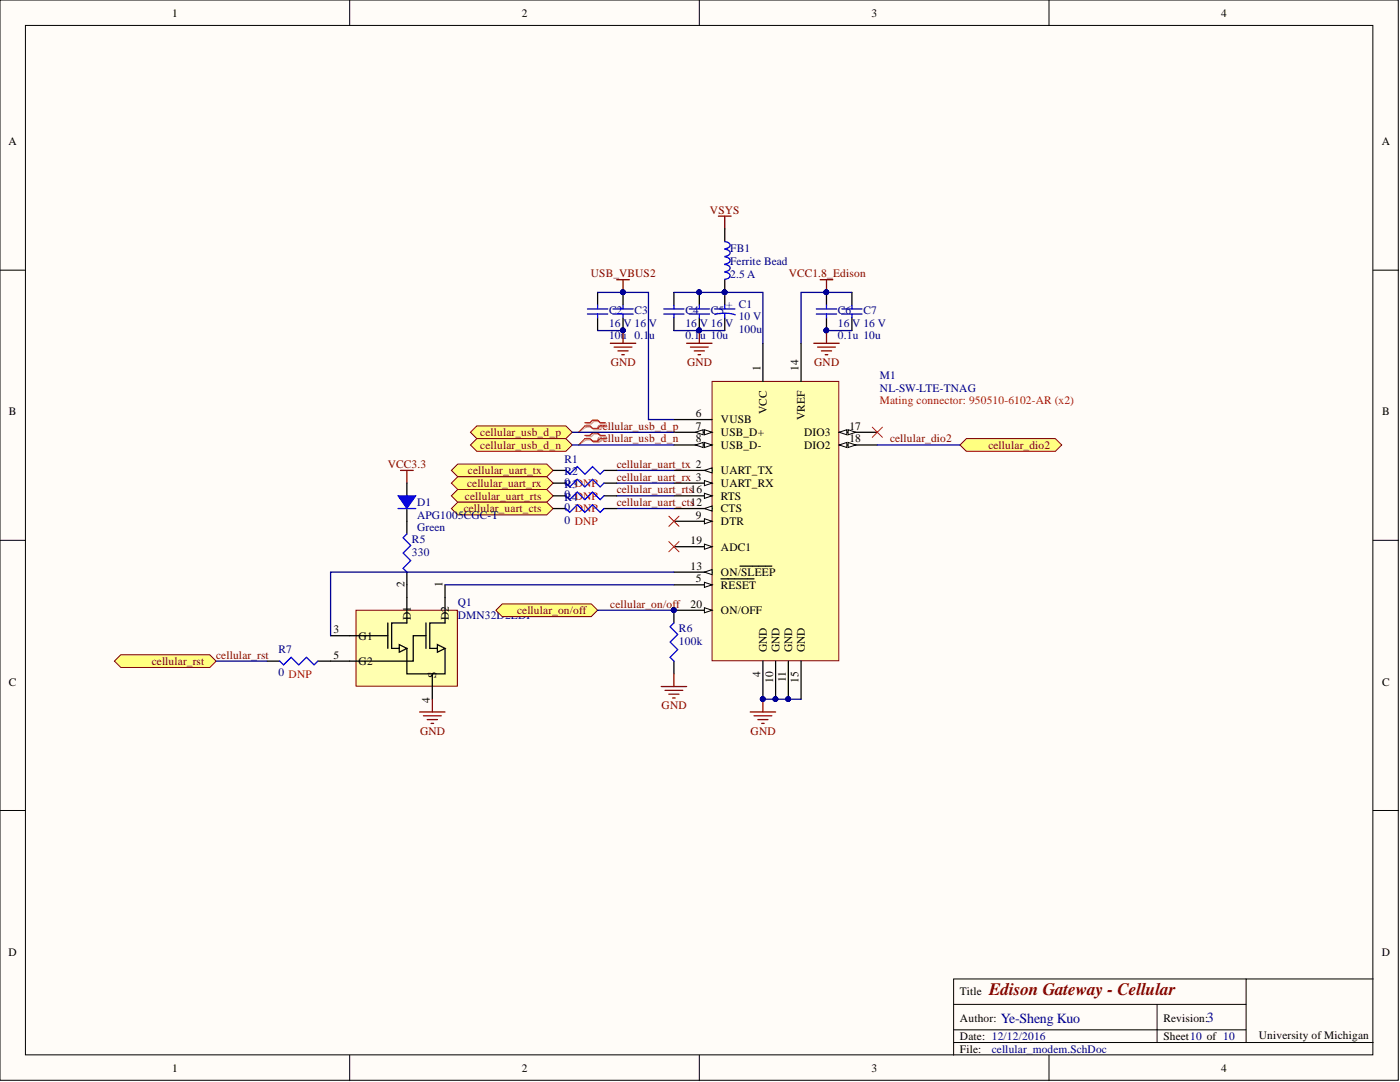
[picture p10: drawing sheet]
<svg xmlns="http://www.w3.org/2000/svg" width="279mm" height="216mm" viewBox="0 0 279 216" stroke-linecap="round" stroke-linejoin="round" font-family="sans-serif">
<defs><g id="words">
<text font-size="3.5" fill="#800000" x="197.4" y="198.6">Edison Gateway - Cellular</text>
<g font-size="2.8" fill="#000080">
<text x="240.8" y="203.9">3</text>
<text x="199.7" y="204.1">Ye-Sheng Kuo</text>
</g>
<g font-size="2.3">
<text x="34.3" y="3.3">1</text>
<text x="104.1" y="3.3">2</text>
<text x="173.9" y="3.3">3</text>
<text x="243.7" y="3.3">4</text>
<text x="1.7" y="29">A</text>
<text x="275.8" y="29">A</text>
<text x="151.7" y="74.1" transform="rotate(-90 151.7 74.1)">1</text>
<text x="159.4" y="74.1" transform="rotate(-90 159.4 74.1)">14</text>
<text x="1.8" y="82.9">B</text>
<text x="138.9" y="83.2">6</text>
<text x="153" y="82.6" transform="rotate(-90 153 82.6)">VCC</text>
<text x="160.6" y="83.7" transform="rotate(-90 160.6 83.7)">VREF</text>
<text x="275.8" y="82.9">B</text>
<text x="138.9" y="85.7">7</text>
<text x="138.9" y="88.3">8</text>
<text x="143.9" y="84.5">VUSB</text>
<text x="143.9" y="87">USB_D+</text>
<text x="143.9" y="89.6">USB_D-</text>
<text x="160.5" y="87">DIO3</text>
<text x="160.5" y="89.6">DIO2</text>
<text x="169.5" y="85.7">17</text>
<text x="169.5" y="88.3">18</text>
<text x="143.9" y="94.6">UART_TX</text>
<text x="143.9" y="97.2">UART_RX</text>
<text x="143.9" y="99.7">RTS</text>
<text x="138.9" y="103.5">9</text>
<text x="143.9" y="104.8">DTR</text>
<text x="143.9" y="102.2">CTS</text>
<text x="137.8" y="113.7">13</text>
<text x="137.8" y="108.6">19</text>
<text x="143.9" y="109.8">ADC1</text>
<text x="80.7" y="117.2" transform="rotate(-90 80.7 117.2)">2</text>
<text x="88.3" y="117.2" transform="rotate(-90 88.3 117.2)">1</text>
<text x="138.9" y="116.2">5</text>
<text x="143.9" y="117.5">RESET</text>
<text x="143.9" y="114.9">ON/SLEEP</text>
<text x="82" y="123.8" transform="rotate(-90 82 123.8)">D1</text>
<text x="89.6" y="123.8" transform="rotate(-90 89.6 123.8)">D2</text>
<text x="137.8" y="121.3">20</text>
<text x="143.9" y="122.5">ON/OFF</text>
<text x="66.6" y="126.3">3</text>
<text x="66.6" y="131.4">5</text>
<text x="71.6" y="127.6">G1</text>
<text x="153" y="130.1" transform="rotate(-90 153 130.1)">GND</text>
<text x="155.6" y="130.1" transform="rotate(-90 155.6 130.1)">GND</text>
<text x="158.1" y="130.1" transform="rotate(-90 158.1 130.1)">GND</text>
<text x="160.6" y="130.1" transform="rotate(-90 160.6 130.1)">GND</text>
<text x="1.8" y="136.8">C</text>
<text x="71.6" y="132.7">G2</text>
<text x="87" y="135.2" transform="rotate(-90 87 135.2)">S</text>
<text x="151.7" y="135.1" transform="rotate(-90 151.7 135.1)">4</text>
<text x="154.3" y="136.2" transform="rotate(-90 154.3 136.2)">10</text>
<text x="156.8" y="136.1" transform="rotate(-90 156.8 136.1)">11</text>
<text x="159.4" y="136.2" transform="rotate(-90 159.4 136.2)">15</text>
<text x="275.8" y="136.8">C</text>
<text x="85.8" y="140.2" transform="rotate(-90 85.8 140.2)">4</text>
<text x="1.7" y="190.7">D</text>
<text x="275.8" y="190.7">D</text>
<text x="191.6" y="198.6">Title</text>
<text x="191.6" y="204">Author:</text>
<text x="232.2" y="204">Revision:</text>
<text x="191.6" y="207.5">Date: 12/12/2016</text>
<text x="232.2" y="207.5">Sheet10 of 10</text>
<text x="251.2" y="207.3">University of Michigan</text>
<text x="34.3" y="213.9">1</text>
<text x="104.1" y="213.9">2</text>
<text x="173.9" y="213.9">3</text>
<text x="191.6" y="210.1">File:</text>
<text x="243.7" y="213.9">4</text>
</g>
<g font-size="2.3" fill="#800000">
<text x="141.7" y="42.6">VSYS</text>
<text x="117.9" y="55.3">USB_VBUS2</text>
<text x="157.4" y="55.3">VCC1.8_Edison</text>
<text x="121.9" y="73.1">GND</text>
<text x="137.1" y="73.1">GND</text>
<text x="162.5" y="73.1">GND</text>
<text x="95.8" y="87">cellular_usb_d_p</text>
<text x="95.8" y="89.6">cellular_usb_d_n</text>
<text x="119.3" y="85.7">cellular_usb_d_p</text>
<text x="119.3" y="88.3">cellular_usb_d_n</text>
<text x="177.6" y="88.3">cellular_dio2</text>
<text x="197.3" y="89.6">cellular_dio2</text>
<text x="77.4" y="93.4">VCC3.3</text>
<text x="93.4" y="94.6">cellular_uart_tx</text>
<text x="123.1" y="93.4">cellular_uart_tx 2</text>
<text x="123.1" y="95.9">cellular_uart_rx 3</text>
<text x="92.8" y="99.7">cellular_uart_rts</text>
<text x="93.2" y="97.2">cellular_uart_rx</text>
<text x="123.1" y="98.4">cellular_uart_rts16</text>
<text x="123.1" y="101">cellular_uart_cts12</text>
<text x="92.5" y="102.2">cellular_uart_cts</text>
<text x="103.2" y="122.5">cellular_on/off</text>
<text x="121.8" y="121.3">cellular_on/off</text>
<text x="43.1" y="131.4">cellular_rst</text>
<text x="30.3" y="132.7">cellular_rst</text>
<text x="132" y="141.6">GND</text>
<text x="83.8" y="146.6">GND</text>
<text x="149.8" y="146.6">GND</text>
</g>
<g font-size="2.3" fill="#000080">
<text x="145.7" y="50.3">FB1</text>
<text x="145.7" y="52.9">Ferrite Bead</text>
<text x="145.7" y="55.4">2.5 A</text>
<text x="121.6" y="65.2">16</text>
<text x="121.6" y="62.7">C2</text>
<text x="124.4" y="65.2">V 16</text>
<text x="126.6" y="62.7">C3</text>
<text x="129.5" y="65.2">V</text>
<text x="136.8" y="65.2">16</text>
<text x="136.8" y="62.7">C4</text>
<text x="139.6" y="65.2">V 16</text>
<text x="141.9" y="62.7">C5</text>
<text x="144.7" y="65.2">V</text>
<text x="147.4" y="63.9">10 V</text>
<text x="167.2" y="65.2">16</text>
<text x="167.2" y="62.7">C6</text>
<text x="170.1" y="65.2">V 16 V</text>
<text x="172.3" y="62.7">C7</text>
<text x="121.6" y="67.7">10u 0.1</text>
<text x="129.6" y="67.7">u</text>
<text x="136.8" y="67.7">0.1</text>
<text x="139.7" y="67.7">u 10u</text>
<text x="147.4" y="66.5">100u</text>
<text x="167.2" y="67.7">0.1u 10u</text>
<text x="175.6" y="75.6">M1</text>
<text x="175.6" y="78.1">NL-SW-LTE-TNAG</text>
<text x="112.7" y="92.3">R1</text>
<text x="112.7" y="94.9">R2</text>
<text x="83.2" y="101">D1</text>
<text x="112.7" y="96.9">0</text>
<text x="112.7" y="99.4">0</text>
<text x="112.7" y="102">0 DNP</text>
<text x="112.7" y="97.4">R3DNP</text>
<text x="112.7" y="100">R4DNP</text>
<text x="83.2" y="106">Green</text>
<text x="83.2" y="103.5">APG1005CGC-T</text>
<text x="112.7" y="104.5">0 DNP</text>
<text x="82.2" y="110.9">330</text>
<text x="82.2" y="108.3">R5</text>
<text x="91.4" y="121">Q1</text>
<text x="91.4" y="123.5">DMN32D2LDF</text>
<text x="55.6" y="130.4">R7</text>
<text x="135.5" y="128.6">100k</text>
<text x="135.5" y="126.1">R6</text>
<text x="55.6" y="135">0 DNP</text>
<text x="197.9" y="210.1">cellular_modem.SchDoc</text>
</g>
<text font-size="2.3" fill="#00f" x="144.9" y="61.4">+ C1</text>
<text font-size="2.3" fill="#f00" x="175.6" y="80.7">Mating connector: 950510-6102-AR (x2)</text>
</g></defs>
<g fill="#fffcf8" stroke="#000" stroke-width=".2">
<path d="M0 0h279.1v215.6h-279.1z"/>
<path d="M5.1 5.1h268.9v205.4h-268.9z"/>
</g>
<g fill="none" stroke="#000" stroke-width=".2">
<path d="M69.8 0v5.1M139.6 0v5.1M209.4 0v5.1M0 53.9h5.1M274.1 53.9h5M0 107.8h5.1M274.1 107.8h5M0 161.7h5.1M274.1 161.7h5M248.7 195.3h-58.4v15.3M274.1 195.3h-25.4v12.7M69.8 210.6v5"/>
<path d="M139.6 210.6v5M190.3 200.4h58.4M190.3 208h83.8M190.3 205.5h58.4M209.4 210.6v5M230.9 200.4v7.6"/>
</g>
<path d="M142.1 76.1h25.3v55.7h-25.3z" fill="#ffffb0" stroke="#800000" stroke-width=".2"/>
<path d="M152.3 68.5v7.6M134.5 93.9h7.6" fill="none" stroke="#000" stroke-width=".25"/>
<path d="M140.6 93.9l1.5-.5v1z" fill="#fffcf8"/>
<path d="M140.6 93.9l1.5-.5v1z" fill="none" stroke="#000" stroke-width=".2"/>
<path d="M134.5 96.4h7.6" fill="none" stroke="#000" stroke-width=".25"/>
<path d="M140.6 95.9l1.5 .5-1.5 .5z" fill="#fffcf8"/>
<path d="M140.6 95.9l1.5 .5-1.5 .5z" fill="none" stroke="#000" stroke-width=".2"/>
<path d="M134.5 116.7h7.6M152.3 131.9v7.6" fill="none" stroke="#000" stroke-width=".25"/>
<circle cx="152.2" cy="139.5" r=".47" fill="#000080" stroke="#000080" stroke-width=".2"/>
<path d="M140.6 116.2l1.5 .5-1.5 .5z" fill="#fffcf8"/>
<path d="M140.6 116.2l1.5 .5-1.5 .5z" fill="none" stroke="#000" stroke-width=".2"/>
<path d="M134.5 83.7h7.6M134.5 86.3h7.6M143.9 115.5h2.7M146.7 115.5h1.1M147.9 115.5h1.2M149.2 115.5h1.3" fill="none" stroke="#000" stroke-width=".25"/>
<path d="M140.6 85.7l1.5 .6-1.5 .5z" fill="#fffcf8"/>
<path d="M140.6 85.7l1.5 .6-1.5 .5z" fill="none" stroke="#000" stroke-width=".2"/>
<path d="M138.8 86.3l1.5-.6v1.1z" fill="#fffcf8"/>
<path d="M138.8 86.3l1.5-.6v1.1z" fill="none" stroke="#000" stroke-width=".2"/>
<path d="M134.5 88.8h7.6" fill="none" stroke="#000" stroke-width=".25"/>
<path d="M140.6 88.3l1.5 .5-1.5 .5z" fill="#fffcf8"/>
<path d="M140.6 88.3l1.5 .5-1.5 .5z" fill="none" stroke="#000" stroke-width=".2"/>
<path d="M138.8 88.8l1.5-.5v1z" fill="#fffcf8"/>
<path d="M138.8 88.8l1.5-.5v1z" fill="none" stroke="#000" stroke-width=".2"/>
<path d="M134.5 104h7.6" fill="none" stroke="#000" stroke-width=".25"/>
<path d="M140.6 103.5l1.5 .5-1.5 .5z" fill="#fffcf8"/>
<path d="M140.6 103.5l1.5 .5-1.5 .5z" fill="none" stroke="#000" stroke-width=".2"/>
<path d="M134.5 101.5h7.6M154.8 131.9v7.6M157.3 131.9v7.6" fill="none" stroke="#000" stroke-width=".25"/>
<g fill="#000080" stroke="#000080" stroke-width=".2">
<circle cx="154.8" cy="139.5" r=".47"/>
<circle cx="157.3" cy="139.5" r=".47"/>
</g>
<path d="M140.6 101.5l1.5-.5v1z" fill="#fffcf8"/>
<path d="M140.6 101.5l1.5-.5v1z" fill="none" stroke="#000" stroke-width=".2"/>
<path d="M134.5 114.2h7.6" fill="none" stroke="#000" stroke-width=".25"/>
<path d="M140.6 114.2l1.5-.5v1z" fill="#fffcf8"/>
<path d="M140.6 114.2l1.5-.5v1z" fill="none" stroke="#000" stroke-width=".2"/>
<path d="M159.9 68.5v7.6M134.5 98.9h7.6M147.7 113h1.1M148.9 113h1.2M150.1 113h1.3M151.5 113h1.3M152.8 113h1.2M159.9 131.9v7.6" fill="none" stroke="#000" stroke-width=".25"/>
<path d="M140.6 98.4l1.5 .5-1.5 .5z" fill="#fffcf8"/>
<path d="M140.6 98.4l1.5 .5-1.5 .5z" fill="none" stroke="#000" stroke-width=".2"/>
<path d="M167.5 86.3h7.6" fill="none" stroke="#000" stroke-width=".25"/>
<path d="M167.5 86.3l1.5-.6v1.1z" fill="#fffcf8"/>
<path d="M167.5 86.3l1.5-.6v1.1z" fill="none" stroke="#000" stroke-width=".2"/>
<path d="M169.3 85.7l1.5 .6-1.5 .5z" fill="#fffcf8"/>
<path d="M169.3 85.7l1.5 .6-1.5 .5z" fill="none" stroke="#000" stroke-width=".2"/>
<path d="M167.5 88.8h7.6" fill="none" stroke="#000" stroke-width=".25"/>
<path d="M167.5 88.8l1.5-.5v1z" fill="#fffcf8"/>
<path d="M167.5 88.8l1.5-.5v1z" fill="none" stroke="#000" stroke-width=".2"/>
<path d="M169.3 88.3l1.5 .5-1.5 .5z" fill="#fffcf8"/>
<path d="M169.3 88.3l1.5 .5-1.5 .5z" fill="none" stroke="#000" stroke-width=".2"/>
<path d="M134.5 109.1h7.6" fill="none" stroke="#000" stroke-width=".25"/>
<path d="M140.6 108.6l1.5 .5-1.5 .5z" fill="#fffcf8"/>
<path d="M140.6 108.6l1.5 .5-1.5 .5z" fill="none" stroke="#000" stroke-width=".2"/>
<path d="M134.5 121.8h7.6" fill="none" stroke="#000" stroke-width=".25"/>
<path d="M140.6 121.3l1.5 .5-1.5 .5z" fill="#fffcf8"/>
<path d="M140.6 121.3l1.5 .5-1.5 .5z" fill="none" stroke="#000" stroke-width=".2"/>
<g fill="#000080" stroke="#000080" stroke-width=".2">
<circle cx="134.5" cy="121.7" r=".47"/>
<circle cx="152.2" cy="139.5" r=".47"/>
<circle cx="154.8" cy="139.5" r=".47"/>
<circle cx="157.3" cy="139.5" r=".47"/>
</g>
<path d="M152.3 139.5v2.6M149.7 142.1h5.1M150.5 142.8h3.5M151.2 143.6h2.1M152 144.3h.5" fill="none" stroke="#800000" stroke-width=".25"/>
<path d="M71.1 121.8h20.2v15.1h-20.2z" fill="#ffffb0" stroke="#800000" stroke-width=".2"/>
<g fill="none" stroke="#000" stroke-width=".25">
<path d="M134.5 58.3v2.6M139.6 58.3v2.6M144.6 58.3v2.6M134.5 63.4v2.6M139.6 63.4v2.6M144.6 63.4v2.6M81.2 114.2v10.1h-3v5.1M81.2 104v2.5M88.8 116.7v7.6h-3v5.1M66 126.8h11.4M77.4 124.3v5.1M81.2 129.4v5.1h7.6v-5.1"/>
<path d="M85 126.8h-2.5v5.1h-16.5M85 124.3v5.1M86.3 134.5v5M134.5 121.8v2.5M134.5 131.9v2.6"/>
</g>
<path d="M78.2 129.4h1.5v-.8l1.5 .8-1.5 .7v-.7M85.8 129.4h1.5v-.8l1.5 .8-1.5 .7v-.7" fill="none" stroke="#080d02" stroke-width=".25"/>
<g fill="none" stroke="#00f" stroke-width=".25">
<path d="M132.5 61.6h4M132.5 62.7h4M134.5 60.9v.7M134.5 62.7v.7M137.5 61.6h4.1M137.5 62.7h4.1M139.6 60.9v.7M139.6 62.7v.7M142.6 61.6h4.1M142.7 62.8a7 7 0 0 1 4 0M144.6 60.9v.7M144.6 62.7v.7"/>
<path d="M81.2 106.5l-.8 .8 1.6 1.5-1.6 1.6 1.6 1.5-1.6 1.5 .8 .8M134.5 124.3l-.8 .8 1.6 1.5-1.6 1.5 1.6 1.5-1.6 1.6 .8 .7"/>
</g>
<g fill="#000080" stroke="#000080" stroke-width=".2">
<circle cx="144.6" cy="58.3" r=".47"/>
<circle cx="139.5" cy="58.3" r=".47"/>
<circle cx="139.5" cy="65.9" r=".47"/>
<circle cx="134.5" cy="121.7" r=".47"/>
</g>
<path d="M132 137h5M132.7 137.8h3.6M133.5 138.5h2M134.2 139.3h.5M134.5 134.5v2.5" fill="none" stroke="#800000" stroke-width=".25"/>
<path d="M99 121.8l1.2-1.3h17.8l1.3 1.3-1.3 1.2h-17.8z" fill-rule="evenodd" fill="#ffff80" stroke="#800000" stroke-width=".2"/>
<path d="M86.3 139.5v2.6M83.7 142.1h5.1M84.5 142.8h3.6M85.3 143.6h2M86 144.3h.5" fill="none" stroke="#800000" stroke-width=".25"/>
<path d="M22.8 131.9l1.3-1.3h17.8l1.2 1.3-1.2 1.3h-17.8z" fill-rule="evenodd" fill="#ffff80" stroke="#800000" stroke-width=".2"/>
<g fill="none" stroke="#800000" stroke-width=".25">
<path d="M143.4 43.1h2.5M144.6 43.1v2.6M163.7 55.8h2.5M164.9 55.8v2.5M121.8 68.5h5.1M122.6 69.3h3.5M123.3 70h2.1M124.1 70.8h.5M124.3 66v2.5M137 68.5h5.1M137.8 69.3h3.5M138.6 70h2"/>
<path d="M139.3 70.8h.5M139.6 66v2.5M162.4 68.5h5.1M163.2 69.3h3.5M163.9 70h2.1M164.7 70.8h.5M164.9 66v2.5"/>
</g>
<g fill="#000080" stroke="#000080" stroke-width=".2">
<circle cx="164.9" cy="58.3" r=".47"/>
<circle cx="164.9" cy="65.9" r=".47"/>
<circle cx="124.3" cy="58.3" r=".47"/>
<circle cx="124.3" cy="65.9" r=".47"/>
<circle cx="139.5" cy="65.9" r=".47"/>
</g>
<path d="M119.3 58.3v2.6M124.3 58.3v2.6M164.9 58.3v2.6M170 58.3v2.6M119.3 63.4v2.6M124.3 63.4v2.6M164.9 63.4v2.6M170 63.4v2.6" fill="none" stroke="#000" stroke-width=".25"/>
<g fill="none" stroke="#00f" stroke-width=".25">
<path d="M117.2 62.7h4.1M117.2 61.6h4.1M119.3 60.9v.7M119.3 62.7v.7M122.3 62.7h4.1M122.3 61.6h4.1M124.3 60.9v.7M124.3 62.7v.7M162.9 62.7h4.1M162.9 61.6h4.1M164.9 60.9v.7M164.9 62.7v.7"/>
<path d="M168 62.7h4M168 61.6h4M170 60.9v.7M170 62.7v.7"/>
</g>
<g fill="#ffff80" stroke="#800000" stroke-width=".2">
<path d="M93.9 86.3l1.3-1.3h17.7l1.3 1.3-1.3 1.2h-17.7z" fill-rule="evenodd"/>
<path d="M93.9 88.8l1.3-1.3h17.7l1.3 1.3-1.3 1.3h-17.7z" fill-rule="evenodd"/>
<path d="M90.1 93.9l1.3-1.3h17.7l1.3 1.3-1.3 1.2h-17.7z" fill-rule="evenodd"/>
<path d="M90.1 96.4l1.3-1.3h17.7l1.3 1.3-1.3 1.3h-17.7z" fill-rule="evenodd"/>
<path d="M90.1 98.9l1.3-1.2h17.7l1.3 1.2-1.3 1.3h-17.7z" fill-rule="evenodd"/>
<path d="M90.1 101.5l1.3-1.3h17.7l1.3 1.3-1.3 1.2h-17.7z" fill-rule="evenodd"/>
</g>
<path d="M174.1 85.2l2 2.1M176.1 85.2l-2 2.1M133.5 103l2 2M133.5 108.1l2 2M135.5 103l-2 2M135.5 108.1l-2 2" fill="none" stroke="#f00" stroke-width=".2"/>
<path d="M191.6 88.8l1.3-1.3h17.7l1.3 1.3-1.3 1.3h-17.7z" fill-rule="evenodd" fill="#ffff80" stroke="#800000" stroke-width=".2"/>
<path d="M117 84.6h1l.5-.5h1l.5 .5h1M117 85.2h1l.5 .5h1l.5-.5h1M117 87.1h1l.5-.5h1l.5 .5h1M117 87.8h1l.5 .5h1l.5-.5h1" fill="none" stroke="#d0a19e" stroke-width=".25"/>
<path d="M117 85.2l-1.5 1.1M117 87.8l-1.5 1" fill="none" stroke="#d0a19e" stroke-width=".2"/>
<path d="M116.7 84.4h1l.6-.6h1l.5 .6h1M116.7 85h1l.6 .5h1l.5-.5h1M116.7 86.9h1l.6-.5h1l.5 .5h1M116.7 87.5h1l.6 .5h1l.5-.5h1" fill="none" stroke="#f00" stroke-width=".25"/>
<path d="M116.7 85l-1.2 1.3M116.7 87.5l-1.2 1.3" fill="none" stroke="#f00" stroke-width=".2"/>
<path d="M123.1 55.8h2.5M124.3 55.8v2.5M79.9 93.9h2.6M81.2 93.9v2.5" fill="none" stroke="#800000" stroke-width=".25"/>
<g fill="#000080" stroke="#000080" stroke-width=".2">
<circle cx="124.3" cy="58.3" r=".47"/>
<circle cx="144.6" cy="58.3" r=".47"/>
<circle cx="157.3" cy="139.5" r=".47"/>
<circle cx="154.8" cy="139.5" r=".47"/>
<circle cx="152.2" cy="139.5" r=".47"/>
<circle cx="134.5" cy="121.7" r=".47"/>
<circle cx="139.5" cy="65.9" r=".47"/>
<circle cx="164.9" cy="65.9" r=".47"/>
<circle cx="124.3" cy="65.9" r=".47"/>
<circle cx="139.5" cy="58.3" r=".47"/>
<circle cx="164.9" cy="58.3" r=".47"/>
</g>
<g fill="none" stroke="#000" stroke-width=".25">
<path d="M144.6 45.7v2.5M144.6 55.8v2.5M81.2 96.4v2.5M110.4 93.9h2.5M110.4 96.4h2.5M110.4 98.9h2.5M120.5 93.9h2.6M120.5 96.4h2.6M120.5 98.9h2.6M81.2 101.5v2.5M110.4 101.5h2.5M120.5 101.5h2.6"/>
<path d="M53.3 131.9h2.5M63.4 131.9h2.6"/>
</g>
<path d="M144.6 54.3a.84 .84 0 0 1 1 1l-.5 .3-.4 .1M144.6 52.8a.84 .84 0 0 1 1 .9l-.5 .4-.4 .1M144.6 51.3a.84 .84 0 0 1 1 .9l-.5 .4-.4 .1M144.6 49.7a.84 .84 0 0 1 1 1l-.5 .4h-.4M144.6 48.2a.84 .84 0 0 1 1 1l-.5 .4h-.4M112.9 93.9l.8 .7 1.5-1.5 1.5 1.5 1.6-1.5 1.5 1.5 .7-.7M112.9 96.4l.8 .8 1.5-1.6 1.5 1.6 1.6-1.6 1.5 1.6 .7-.8M112.9 98.9l.8 .8 1.5-1.5 1.5 1.5 1.6-1.5 1.5 1.5 .7-.8M79.4 101.5h3.6M112.9 101.5l.8 .7 1.5-1.5 1.5 1.5 1.6-1.5 1.5 1.5 .7-.7M55.8 131.9l.8 .8 1.5-1.5 1.5 1.5 1.6-1.5 1.5 1.5 .7-.8" fill="none" stroke="#00f" stroke-width=".25"/>
<g fill="none" stroke="#000080" stroke-width=".25">
<path d="M119.3 58.3h10.1v25.4h5.1M134.5 58.3h17.8v10.2M170 58.3h-10.1v10.2M119.3 66h5M134.5 66h10.1M164.9 66h5.1M114.2 86.3h20.3M114.2 88.8h20.3M123.1 93.9h11.4M123.1 96.4h11.4M123.1 98.9h11.4M175.1 88.8h16.5"/>
<path d="M88.8 116.7h45.7M123.1 101.5h11.4M134.5 114.2h-68.5v12.6M43.1 131.9h10.2M119.3 121.8h15.2M152.3 139.5h7.6"/>
</g>
<path d="M79.4 98.9h3.6l-1.8 2.6z" fill="#00f"/>
<path d="M79.4 98.9h3.6l-1.8 2.6z" fill="none" stroke="#00f" stroke-width=".2"/>
<use href="#words"/>
</svg>
